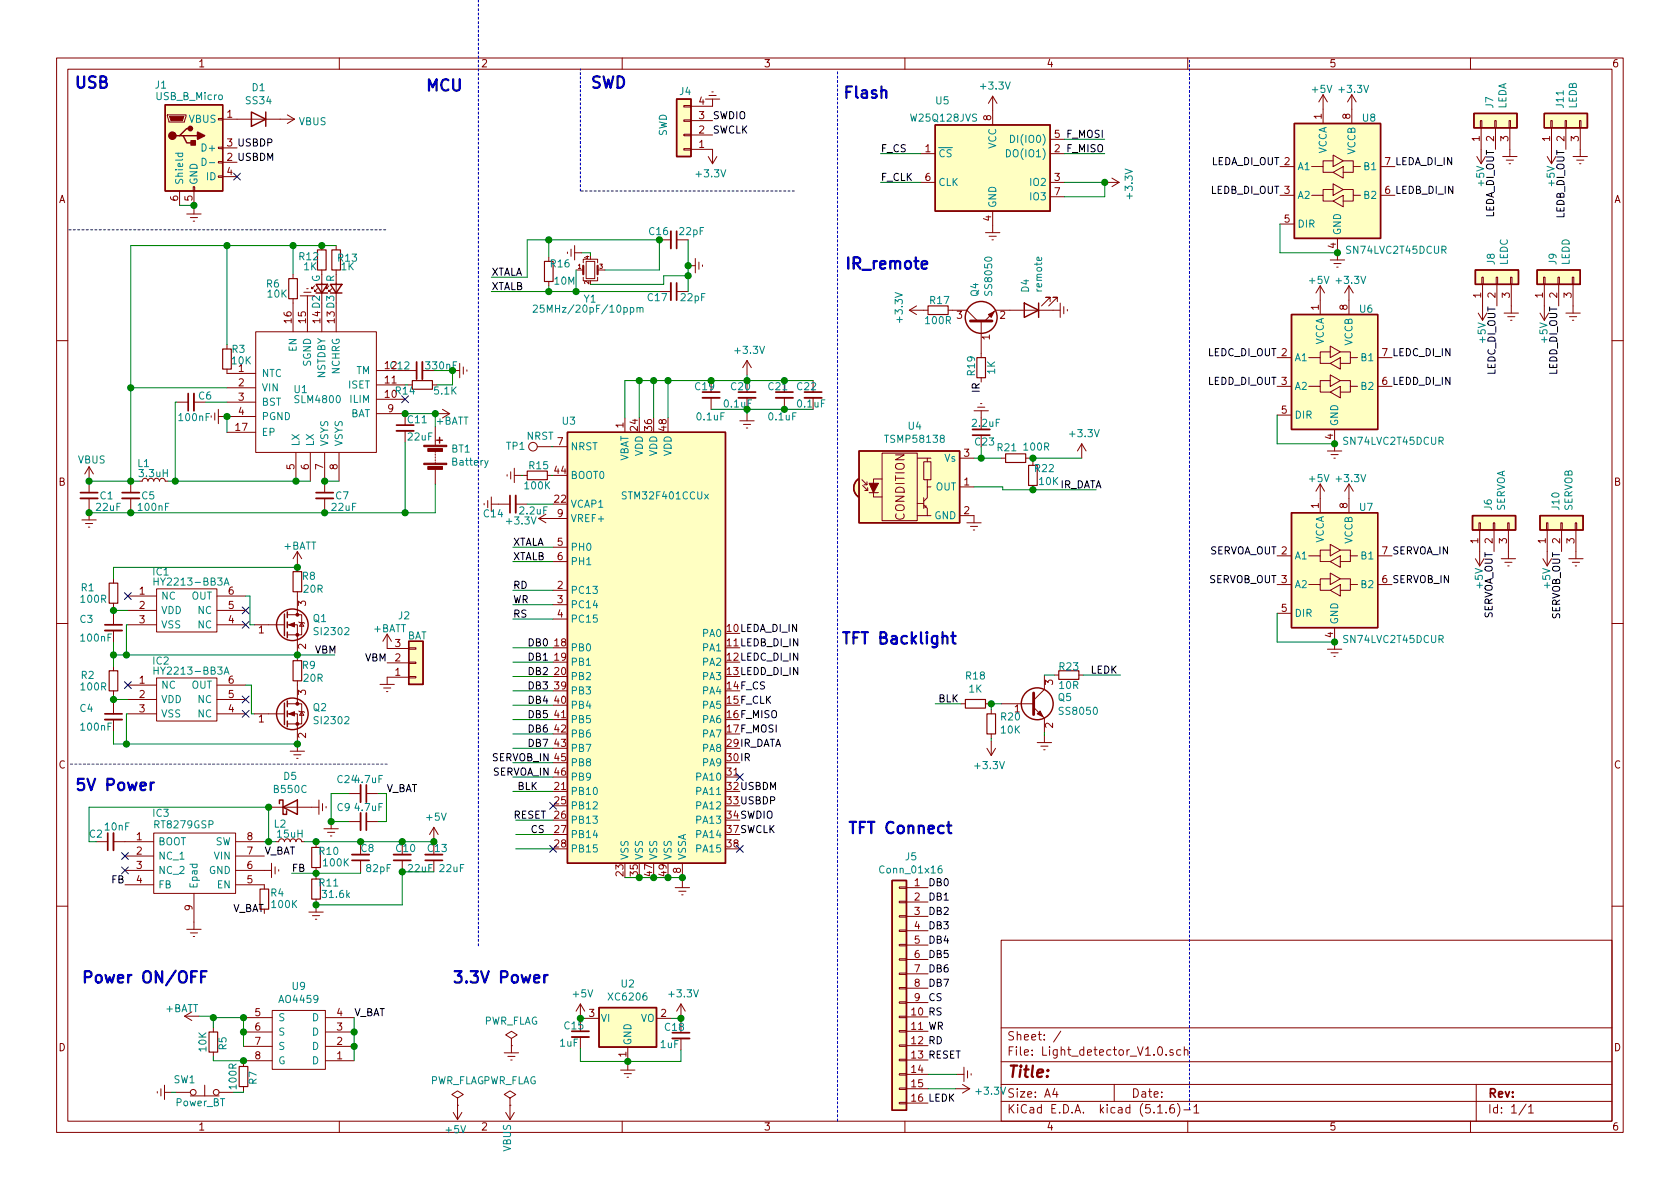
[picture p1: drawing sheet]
<svg xmlns="http://www.w3.org/2000/svg" width="297mm" height="210mm" viewBox="0 0 297 210" stroke-linecap="round" stroke-linejoin="round" font-family="sans-serif">
<defs><g id="words">
<g font-size="2.8" fill="#0000c2">
<text x="13.7" y="15.6">USB</text>
<text x="75.7" y="16.1">MCU</text>
<text x="104.5" y="15.6">SWD</text>
<text x="150.2" y="17.4">Flash</text>
<text x="150.9" y="47.6">IR_remote</text>
<text x="150.9" y="113.9">TFT Backlight</text>
<text x="15.1" y="139.8">5V Power</text>
<text x="151.6" y="147.4">TFT Connect</text>
<text x="17.4" y="173.9">Power ON/OFF</text>
<text x="82.4" y="173.9">3.3V Power</text>
</g>
<text font-size="2.8" fill="#840000" x="178" y="190.5">Title:</text>
<g font-size="2.1" fill="#840000">
<text x="159.9" y="92" transform="rotate(-90 159.9 92)">CONDITION</text>
<text x="178" y="184">Sheet: /</text>
<text x="178" y="186.7">File: Light_detector_V1.0.sch</text>
<text x="178" y="196.9">KiCad E.D.A. kicad (5.1.6)-1</text>
<text x="178" y="194.1">Size: A4</text>
<text x="200" y="194.1">Date:</text>
<text x="263" y="194.1">Rev:</text>
<text x="263" y="196.9">Id: 1/1</text>
</g>
<g font-size="1.8" fill="#840000">
<text x="35" y="11.9">1</text>
<text x="85" y="11.9">2</text>
<text x="135" y="11.9">3</text>
<text x="185" y="11.9">4</text>
<text x="235" y="11.9">5</text>
<text x="285" y="11.9">6</text>
<text x="40.2" y="20.8">1</text>
<text x="123.6" y="23.6">2</text>
<text x="123.6" y="21.1">3</text>
<text x="123.6" y="18.5">4</text>
<text x="175.3" y="21.3" transform="rotate(-90 175.3 21.3)">8</text>
<text x="233.7" y="21.1" transform="rotate(-90 233.7 21.1)">1</text>
<text x="238.8" y="21.1" transform="rotate(-90 238.8 21.1)">8</text>
<text x="123.6" y="26.2">1</text>
<text x="163.6" y="26.9">1</text>
<text x="261.6" y="25" transform="rotate(-90 261.6 25)">1</text>
<text x="264.2" y="25" transform="rotate(-90 264.2 25)">2</text>
<text x="266.7" y="25" transform="rotate(-90 266.7 25)">3</text>
<text x="274.1" y="25" transform="rotate(-90 274.1 25)">1</text>
<text x="276.6" y="25" transform="rotate(-90 276.6 25)">2</text>
<text x="279.1" y="25" transform="rotate(-90 279.1 25)">3</text>
<text x="10.4" y="35.9">A</text>
<text x="31.5" y="35.5" transform="rotate(-90 31.5 35.5)">6</text>
<text x="34" y="35.5" transform="rotate(-90 34 35.5)">5</text>
<text x="40.2" y="31">4</text>
<text x="163.6" y="32">6</text>
<text x="186.5" y="32">3</text>
<text x="186.5" y="34.5">7</text>
<text x="285.4" y="35.9">A</text>
<text x="175.3" y="39.1" transform="rotate(-90 175.3 39.1)">4</text>
<text x="227.1" y="39.4">5</text>
<text x="236.2" y="43.9" transform="rotate(-90 236.2 43.9)">4</text>
<text x="261.9" y="52.7" transform="rotate(-90 261.9 52.7)">1</text>
<text x="264.4" y="52.7" transform="rotate(-90 264.4 52.7)">2</text>
<text x="267" y="52.7" transform="rotate(-90 267 52.7)">3</text>
<text x="272.8" y="52.7" transform="rotate(-90 272.8 52.7)">1</text>
<text x="275.3" y="52.7" transform="rotate(-90 275.3 52.7)">2</text>
<text x="277.9" y="52.7" transform="rotate(-90 277.9 52.7)">3</text>
<text x="51.6" y="57.1" transform="rotate(-90 51.6 57.1)">16</text>
<text x="54.1" y="57.1" transform="rotate(-90 54.1 57.1)">15</text>
<text x="56.6" y="57.1" transform="rotate(-90 56.6 57.1)">14 D2</text>
<text x="59.2" y="57.1" transform="rotate(-90 59.2 57.1)">13 D3</text>
<text x="169.2" y="56.4">3</text>
<text x="176.8" y="56.4">2</text>
<text x="233.2" y="54.8" transform="rotate(-90 233.2 54.8)">1</text>
<text x="238.3" y="54.8" transform="rotate(-90 238.3 54.8)">8</text>
<text x="42.2" y="65.8">1</text>
<text x="68.1" y="65.3">12</text>
<text x="175" y="60.1" transform="rotate(-90 175 60.1)">1</text>
<text x="42.2" y="68.3">2</text>
<text x="42.2" y="70.9">3</text>
<text x="68.1" y="70.4">10</text>
<text x="68.1" y="67.8">11</text>
<text x="31.8" y="74.5">100nF</text>
<text x="41.7" y="76.2">17</text>
<text x="42.2" y="73.4">4</text>
<text x="68.6" y="72.9">9</text>
<text x="110.2" y="75.7" transform="rotate(-90 110.2 75.7)">1</text>
<text x="112.8" y="76.1" transform="rotate(-90 112.8 76.1)">24</text>
<text x="115.3" y="76.1" transform="rotate(-90 115.3 76.1)">36</text>
<text x="117.9" y="76.1" transform="rotate(-90 117.9 76.1)">48</text>
<text x="226.6" y="73.1">5</text>
<text x="235.7" y="77.7" transform="rotate(-90 235.7 77.7)">4</text>
<text x="52.1" y="83" transform="rotate(-90 52.1 83)">5</text>
<text x="54.6" y="83" transform="rotate(-90 54.6 83)">6</text>
<text x="57.1" y="83" transform="rotate(-90 57.1 83)">7</text>
<text x="59.7" y="83" transform="rotate(-90 59.7 83)">8</text>
<text x="98.6" y="78.7">7</text>
<text x="170.5" y="80.8">3</text>
<text x="10.4" y="85.9">B</text>
<text x="98.1" y="88.9">22</text>
<text x="170.5" y="85.8">1</text>
<text x="233.2" y="89.9" transform="rotate(-90 233.2 89.9)">1</text>
<text x="238.3" y="89.9" transform="rotate(-90 238.3 89.9)">8</text>
<text x="285.4" y="85.9">B</text>
<text x="98.6" y="91.4">9</text>
<text x="170.5" y="90.9">2</text>
<text x="98.6" y="96.5">5</text>
<text x="98.6" y="99.1">6</text>
<text x="261.4" y="96.1" transform="rotate(-90 261.4 96.1)">1</text>
<text x="263.9" y="96.1" transform="rotate(-90 263.9 96.1)">2</text>
<text x="266.4" y="96.1" transform="rotate(-90 266.4 96.1)">3</text>
<text x="273.3" y="96.1" transform="rotate(-90 273.3 96.1)">1</text>
<text x="275.8" y="96.1" transform="rotate(-90 275.8 96.1)">2</text>
<text x="278.4" y="96.1" transform="rotate(-90 278.4 96.1)">3</text>
<text x="24.7" y="105.2">1</text>
<text x="24.7" y="107.7">2</text>
<text x="40.4" y="107.7">5</text>
<text x="40.4" y="105.2">6</text>
<text x="54.1" y="107.2" transform="rotate(-90 54.1 107.2)">3</text>
<text x="98.6" y="104.1">2</text>
<text x="98.6" y="106.7">3</text>
<text x="24.7" y="110.2">3</text>
<text x="40.4" y="110.2">4</text>
<text x="45.7" y="112">1</text>
<text x="98.6" y="109.2">4</text>
<text x="226.6" y="108.2">5</text>
<text x="235.7" y="112.7" transform="rotate(-90 235.7 112.7)">4</text>
<text x="54.1" y="114.8" transform="rotate(-90 54.1 114.8)">2</text>
<text x="69.9" y="119.5">1</text>
<text x="69.9" y="117">2</text>
<text x="69.9" y="114.4">3</text>
<text x="98.1" y="114.3">18</text>
<text x="98.1" y="116.8">19</text>
<text x="98.1" y="119.4">20</text>
<text x="24.7" y="120.9">1</text>
<text x="24.7" y="123.4">2</text>
<text x="24.7" y="126">3</text>
<text x="40.4" y="126">4</text>
<text x="40.4" y="123.4">5</text>
<text x="40.4" y="120.9">6</text>
<text x="54.1" y="122.9" transform="rotate(-90 54.1 122.9)">3</text>
<text x="98.1" y="121.9">39</text>
<text x="98.1" y="124.5">40</text>
<text x="179.4" y="126">1</text>
<text x="186.2" y="121.1" transform="rotate(-90 186.2 121.1)">3</text>
<text x="45.7" y="127.8">1</text>
<text x="54.1" y="130.5" transform="rotate(-90 54.1 130.5)">2</text>
<text x="98.1" y="127">41</text>
<text x="98.1" y="129.5">42</text>
<text x="186.2" y="128.7" transform="rotate(-90 186.2 128.7)">2</text>
<text x="10.4" y="135.9">C</text>
<text x="98.1" y="132.1">43</text>
<text x="128.6" y="137.2">31</text>
<text x="285.4" y="135.9">C</text>
<text x="98.1" y="139.7">21</text>
<text x="98.1" y="142.2">25</text>
<text x="24.2" y="148.6">1</text>
<text x="43.7" y="148.6">8</text>
<text x="98.1" y="144.8">26</text>
<text x="98.1" y="147.3">27</text>
<text x="98.1" y="149.9">28</text>
<text x="128.6" y="149.9">38</text>
<text x="24.2" y="151.1">2</text>
<text x="24.2" y="153.7">3</text>
<text x="43.7" y="153.7">6</text>
<text x="43.7" y="151.1">7</text>
<text x="110.2" y="154.9" transform="rotate(-90 110.2 154.9)">23</text>
<text x="112.8" y="154.9" transform="rotate(-90 112.8 154.9)">35</text>
<text x="115.3" y="154.9" transform="rotate(-90 115.3 154.9)">47</text>
<text x="117.9" y="154.9" transform="rotate(-90 117.9 154.9)">49</text>
<text x="120.4" y="154.4" transform="rotate(-90 120.4 154.4)">8</text>
<text x="24.2" y="156.2">4</text>
<text x="34" y="161" transform="rotate(-90 34 161)">9</text>
<text x="43.7" y="156.2">5</text>
<text x="161.7" y="156.7">1</text>
<text x="161.7" y="159.3">2</text>
<text x="161.7" y="161.8">3</text>
<text x="161.7" y="164.3">4</text>
<text x="161.7" y="166.9">5</text>
<text x="161.7" y="169.4">6</text>
<text x="161.7" y="172">7</text>
<text x="45.1" y="179.7">5</text>
<text x="59.6" y="179.7">4</text>
<text x="104.2" y="179.8">3</text>
<text x="116.9" y="179.8">2</text>
<text x="161.7" y="174.5">8</text>
<text x="161.7" y="177">9</text>
<text x="10.4" y="185.9">D</text>
<text x="45.1" y="182.2">6</text>
<text x="45.1" y="184.8">7</text>
<text x="59.6" y="184.8">2</text>
<text x="59.6" y="182.2">3</text>
<text x="285.4" y="185.9">D</text>
<text x="45.1" y="187.3">8</text>
<text x="59.6" y="187.3">1</text>
<text x="110.7" y="186.9" transform="rotate(-90 110.7 186.9)">1</text>
<text x="161.2" y="189.7">14</text>
<text x="161.2" y="192.3">15</text>
<text x="35" y="199.9">1</text>
<text x="85" y="199.9">2</text>
<text x="135" y="199.9">3</text>
<text x="185" y="199.9">4</text>
<text x="235" y="199.9">5</text>
<text x="285" y="199.9">6</text>
</g>
<g font-size="1.8" fill="#008484">
<text x="27.5" y="15.7">J1</text>
<text x="27.7" y="17.7">USB_B_Micro</text>
<text x="44.6" y="16.1">D1</text>
<text x="120.2" y="16.8">J4</text>
<text x="173.6" y="15.8">+3.3V</text>
<text x="232.1" y="16.4">+5V</text>
<text x="236.9" y="16.4">+3.3V</text>
<text x="33.5" y="21.7">VBUS</text>
<text x="43.6" y="18.4">SS34</text>
<text x="52.9" y="22.1">VBUS</text>
<text x="161.2" y="21.5">W25Q128JVS</text>
<text x="165.5" y="18.5">U5</text>
<text x="240.9" y="21.5">U8</text>
<text x="264" y="19.1" transform="rotate(-90 264 19.1)">J7</text>
<text x="266.3" y="19.3" transform="rotate(-90 266.3 19.3)">LEDA</text>
<text x="276.5" y="19" transform="rotate(-90 276.5 19)">J11</text>
<text x="278.8" y="19.3" transform="rotate(-90 278.8 19.3)">LEDB</text>
<text x="36" y="26.8">D+</text>
<text x="117.9" y="24.1" transform="rotate(-90 117.9 24.1)">SWD</text>
<text x="165.9" y="27.8">CS</text>
<text x="176.1" y="26.3" transform="rotate(-90 176.1 26.3)">VCC</text>
<text x="178.5" y="27.8">DO(IO1)</text>
<text x="179.4" y="25.3">DI(IO0)</text>
<text x="234.6" y="27.4" transform="rotate(-90 234.6 27.4)">VCCA</text>
<text x="239.6" y="27.4" transform="rotate(-90 239.6 27.4)">VCCB</text>
<text x="32.4" y="32.8" transform="rotate(-90 32.4 32.8)">Shield</text>
<text x="34.9" y="32.8" transform="rotate(-90 34.9 32.8)">GND</text>
<text x="36.6" y="31.9">ID</text>
<text x="123.3" y="31.4">+3.3V</text>
<text x="165.9" y="32.9">CLK</text>
<text x="182.3" y="32.9">IO2</text>
<text x="182.3" y="35.4">IO3</text>
<text x="200.3" y="35" transform="rotate(-90 200.3 35)">+3.3V</text>
<text x="229.4" y="30.1">A1</text>
<text x="229.4" y="35.2">A2</text>
<text x="241.3" y="35.2">B2</text>
<text x="241.3" y="30.1">B1</text>
<text x="262.4" y="32.8" transform="rotate(-90 262.4 32.8)">+5V</text>
<text x="274.9" y="32.8" transform="rotate(-90 274.9 32.8)">+5V</text>
<text x="114.8" y="41.6">C16</text>
<text x="120.2" y="41.6">22pF</text>
<text x="176.1" y="36.8" transform="rotate(-90 176.1 36.8)">GND</text>
<text x="229.4" y="40.3">DIR</text>
<text x="237.1" y="41.7" transform="rotate(-90 237.1 41.7)">GND</text>
<text x="53" y="46">R12</text>
<text x="53.7" y="47.8">1K</text>
<text x="59.8" y="46.3">R13</text>
<text x="60.4" y="47.8">1K</text>
<text x="97.4" y="47.3">R16</text>
<text x="238.4" y="44.9">SN74LVC2T45DCUR</text>
<text x="264.3" y="46.8" transform="rotate(-90 264.3 46.8)">J8</text>
<text x="266.6" y="47" transform="rotate(-90 266.6 47)">LEDC</text>
<text x="275.2" y="46.8" transform="rotate(-90 275.2 46.8)">J9</text>
<text x="277.5" y="47" transform="rotate(-90 277.5 47)">LEDD</text>
<text x="47.1" y="50.8">R6</text>
<text x="47.4" y="52.6">10K</text>
<text x="56.6" y="49.9" transform="rotate(-90 56.6 49.9)">G</text>
<text x="59.1" y="49.9" transform="rotate(-90 59.1 49.9)">R</text>
<text x="98.1" y="50.3">10M</text>
<text x="103.3" y="53.5">Y1</text>
<text x="114.6" y="53.3">C17</text>
<text x="120.5" y="53.3">22pF</text>
<text x="164.5" y="53.8">R17</text>
<text x="173" y="52.4" transform="rotate(-90 173 52.4)">Q4</text>
<text x="175.4" y="52" transform="rotate(-90 175.4 52)">SS8050</text>
<text x="181.9" y="51.7" transform="rotate(-90 181.9 51.7)">D4</text>
<text x="184.3" y="51.5" transform="rotate(-90 184.3 51.5)">remote</text>
<text x="231.6" y="50.2">+5V</text>
<text x="236.4" y="50.2">+3.3V</text>
<text x="95.8" y="55.3">25MHz/20pF/10ppm</text>
<text x="159.6" y="56.8" transform="rotate(-90 159.6 56.8)">+3.3V</text>
<text x="163.8" y="57.3">100R</text>
<text x="240.4" y="55.3">U6</text>
<text x="41" y="62.4">R3</text>
<text x="41" y="64.4">10K</text>
<text x="52.5" y="62.1" transform="rotate(-90 52.5 62.1)">EN</text>
<text x="55" y="64.8" transform="rotate(-90 55 64.8)">SGND</text>
<text x="69.1" y="65.3">C12</text>
<text x="75.5" y="65.3">330nF</text>
<text x="130.1" y="62.6">+3.3V</text>
<text x="228.9" y="63.9">A1</text>
<text x="234.1" y="61.1" transform="rotate(-90 234.1 61.1)">VCCA</text>
<text x="239.1" y="61.1" transform="rotate(-90 239.1 61.1)">VCCB</text>
<text x="240.8" y="63.9">B1</text>
<text x="262.7" y="60.5" transform="rotate(-90 262.7 60.5)">+5V</text>
<text x="273.6" y="60.5" transform="rotate(-90 273.6 60.5)">+5V</text>
<text x="35.2" y="70.7">C6</text>
<text x="46.2" y="66.7">NTC</text>
<text x="46.2" y="69.2">VIN</text>
<text x="46.2" y="71.7">BST</text>
<text x="52" y="69.5">U1</text>
<text x="52.3" y="71.3">SLM4800</text>
<text x="57.5" y="66.9" transform="rotate(-90 57.5 66.9)">NSTDBY</text>
<text x="60.1" y="66.2" transform="rotate(-90 60.1 66.2)">NCHRG</text>
<text x="61.6" y="68.7">ISET</text>
<text x="62" y="71.2">ILIM</text>
<text x="63" y="66.2">TM</text>
<text x="123" y="69">C19</text>
<text x="129.3" y="69">C20</text>
<text x="135.9" y="69">C21</text>
<text x="141" y="69">C22</text>
<text x="172.4" y="66.4" transform="rotate(-90 172.4 66.4)">R19</text>
<text x="175.9" y="66.1" transform="rotate(-90 175.9 66.1)">1K</text>
<text x="228.9" y="69">A2</text>
<text x="240.8" y="69">B2</text>
<text x="46.2" y="77.1">EP</text>
<text x="46.2" y="74.3">PGND</text>
<text x="61.9" y="73.8">BAT</text>
<text x="72.2" y="74.8">C11</text>
<text x="72.2" y="77.9">22uF</text>
<text x="77.1" y="75.1">+BATT</text>
<text x="93.1" y="77.8">NRST</text>
<text x="99.5" y="75.1">U3</text>
<text x="123.3" y="74.3">0.1uF</text>
<text x="128.1" y="72.1">0.1uF</text>
<text x="136" y="74.3">0.1uF</text>
<text x="141.1" y="72.1">0.1uF</text>
<text x="160.6" y="76">U4</text>
<text x="172" y="75.5">2.2uF</text>
<text x="189.3" y="77.3">+3.3V</text>
<text x="228.9" y="74">DIR</text>
<text x="236.6" y="75.4" transform="rotate(-90 236.6 75.4)">GND</text>
<text x="13.8" y="82">VBUS</text>
<text x="24.4" y="82.6">L1</text>
<text x="53" y="79" transform="rotate(-90 53 79)">LX</text>
<text x="55.5" y="79" transform="rotate(-90 55.5 79)">LX</text>
<text x="58" y="79" transform="rotate(-90 58 79)">VSYS</text>
<text x="60.6" y="79" transform="rotate(-90 60.6 79)">VSYS</text>
<text x="79.8" y="80">BT1</text>
<text x="80.1" y="82.3">Battery</text>
<text x="89.6" y="79.5">TP1</text>
<text x="93.6" y="83">R15</text>
<text x="100.8" y="79.6">NRST</text>
<text x="111.1" y="81.8" transform="rotate(-90 111.1 81.8)">VBAT</text>
<text x="113.7" y="80.7" transform="rotate(-90 113.7 80.7)">VDD</text>
<text x="116.2" y="80.7" transform="rotate(-90 116.2 80.7)">VDD</text>
<text x="118.7" y="80.7" transform="rotate(-90 118.7 80.7)">VDD</text>
<text x="156.8" y="78.3">TSMP58138</text>
<text x="167" y="81.7">Vs</text>
<text x="172.5" y="78.8">C23</text>
<text x="176.4" y="79.8">R21</text>
<text x="181.1" y="79.7">100R</text>
<text x="183" y="83.5">R22</text>
<text x="237.8" y="78.7">SN74LVC2T45DCUR</text>
<text x="17.7" y="88.3">C1</text>
<text x="24.7" y="84.4">3.3uH</text>
<text x="25.1" y="88.3">C5</text>
<text x="59.4" y="88.3">C7</text>
<text x="92.9" y="86.5">100K</text>
<text x="100.8" y="84.7">BOOT0</text>
<text x="100.8" y="89.8">VCAP1</text>
<text x="110.3" y="88.3">STM32F401CCUx</text>
<text x="165.4" y="86.7">OUT</text>
<text x="183.8" y="85.8">10K</text>
<text x="231.6" y="85.3">+5V</text>
<text x="236.4" y="85.3">+3.3V</text>
<text x="17.1" y="90.3">22uF</text>
<text x="24.6" y="90.3">100nF</text>
<text x="58.8" y="90.3">22uF</text>
<text x="85.6" y="91.5">C14</text>
<text x="89.7" y="92.8">+3.3V</text>
<text x="92" y="91">2.2uF</text>
<text x="100.8" y="92.3">VREF+</text>
<text x="165.2" y="91.8">GND</text>
<text x="240.4" y="90.3">U7</text>
<text x="263.8" y="90.2" transform="rotate(-90 263.8 90.2)">J6</text>
<text x="266.1" y="90.5" transform="rotate(-90 266.1 90.5)">SERVOA</text>
<text x="275.7" y="90.1" transform="rotate(-90 275.7 90.1)">J10</text>
<text x="278" y="90.4" transform="rotate(-90 278 90.4)">SERVOB</text>
<text x="27.1" y="101.8">IC1</text>
<text x="50.2" y="97.2">+BATT</text>
<text x="100.8" y="97.4">PH0</text>
<text x="100.8" y="99.9">PH1</text>
<text x="228.9" y="98.9">A1</text>
<text x="234.1" y="96.2" transform="rotate(-90 234.1 96.2)">VCCA</text>
<text x="239.1" y="96.2" transform="rotate(-90 239.1 96.2)">VCCB</text>
<text x="240.8" y="98.9">B1</text>
<text x="14.4" y="104.6">R1</text>
<text x="14.4" y="106.6">100R</text>
<text x="27.9" y="103.6">HY2213-BB3A</text>
<text x="28.4" y="106">NC</text>
<text x="33.9" y="106">OUT</text>
<text x="53.5" y="102.5">R8</text>
<text x="53.7" y="104.8">20R</text>
<text x="100.8" y="105">PC13</text>
<text x="100.8" y="107.6">PC14</text>
<text x="228.9" y="104">A2</text>
<text x="240.8" y="104">B2</text>
<text x="262.2" y="104" transform="rotate(-90 262.2 104)">+5V</text>
<text x="274.1" y="104" transform="rotate(-90 274.1 104)">+5V</text>
<text x="14.2" y="110.2">C3</text>
<text x="14.4" y="113.5">100nF</text>
<text x="28.4" y="108.6">VDD</text>
<text x="28.4" y="111.1">VSS</text>
<text x="35" y="111.1">NC</text>
<text x="35" y="108.6">NC</text>
<text x="55.4" y="110">Q1</text>
<text x="55.8" y="112.3">SI2302</text>
<text x="66" y="111.8">+BATT</text>
<text x="70.5" y="109.5">J2</text>
<text x="72" y="113.1">BAT</text>
<text x="100.8" y="110.1">PC15</text>
<text x="124.3" y="112.6">PA0</text>
<text x="228.9" y="109.1">DIR</text>
<text x="236.6" y="110.5" transform="rotate(-90 236.6 110.5)">GND</text>
<text x="237.8" y="113.7">SN74LVC2T45DCUR</text>
<text x="27.1" y="117.5">IC2</text>
<text x="27.9" y="119.3">HY2213-BB3A</text>
<text x="53.5" y="118.3">R9</text>
<text x="100.8" y="115.2">PB0</text>
<text x="100.8" y="117.7">PB1</text>
<text x="124.3" y="115.2">PA1</text>
<text x="124.3" y="117.7">PA2</text>
<text x="187.4" y="118.5">R23</text>
<text x="14.2" y="125.9">C4</text>
<text x="14.4" y="120.1">R2</text>
<text x="14.4" y="122.1">100R</text>
<text x="28.4" y="121.8">NC</text>
<text x="28.4" y="124.3">VDD</text>
<text x="33.9" y="121.8">OUT</text>
<text x="35" y="124.3">NC</text>
<text x="53.7" y="120.6">20R</text>
<text x="55.4" y="125.7">Q2</text>
<text x="100.8" y="120.3">PB2</text>
<text x="100.8" y="122.8">PB3</text>
<text x="100.8" y="125.3">PB4</text>
<text x="124.3" y="120.3">PA3</text>
<text x="124.3" y="122.8">PA4</text>
<text x="124.3" y="125.3">PA5</text>
<text x="170.8" y="120.2">R18</text>
<text x="171.3" y="122.5">1K</text>
<text x="187.1" y="124">Q5</text>
<text x="187.4" y="121.8">10R</text>
<text x="14.4" y="129.2">100nF</text>
<text x="28.4" y="126.9">VSS</text>
<text x="35" y="126.9">NC</text>
<text x="55.8" y="128.1">SI2302</text>
<text x="100.8" y="127.9">PB5</text>
<text x="100.8" y="130.4">PB6</text>
<text x="124.3" y="127.9">PA6</text>
<text x="124.3" y="130.4">PA7</text>
<text x="177" y="127.4">R20</text>
<text x="177" y="129.7">10K</text>
<text x="187.5" y="126.4">SS8050</text>
<text x="50.2" y="137.9">D5</text>
<text x="100.8" y="133">PB7</text>
<text x="100.8" y="135.5">PB8</text>
<text x="124.3" y="133">PA8</text>
<text x="124.3" y="135.5">PA9</text>
<text x="172.5" y="136">+3.3V</text>
<text x="48.6" y="140.2">B550C</text>
<text x="59.6" y="143.4">C9</text>
<text x="59.7" y="138.5">C244.7uF</text>
<text x="62.9" y="143.4">4.7uF</text>
<text x="100.8" y="140.6">PB10</text>
<text x="100.8" y="143.1">PB12</text>
<text x="100.8" y="138">PB9</text>
<text x="123.3" y="138">PA10</text>
<text x="123.3" y="140.6">PA11</text>
<text x="123.3" y="143.1">PA12</text>
<text x="15.8" y="148.1">C2</text>
<text x="18.6" y="146.9">10nF</text>
<text x="27.1" y="144.4">IC3</text>
<text x="27.5" y="146.5">RT8279GSP</text>
<text x="27.9" y="149.5">BOOT</text>
<text x="38" y="149.5">SW</text>
<text x="48.5" y="146.3">L2</text>
<text x="49.1" y="148.1">15uH</text>
<text x="75.5" y="145.1">+5V</text>
<text x="100.8" y="145.7">PB13</text>
<text x="100.8" y="148.2">PB14</text>
<text x="123.3" y="145.7">PA13</text>
<text x="123.3" y="148.2">PA14</text>
<text x="27.9" y="152">NC_1</text>
<text x="27.9" y="154.6">NC_2</text>
<text x="37" y="154.6">GND</text>
<text x="37.9" y="152">VIN</text>
<text x="56.5" y="151.2">R10</text>
<text x="57.3" y="153.2">100K</text>
<text x="64.9" y="154.2">82pF</text>
<text x="72.2" y="154.2">22uF</text>
<text x="77.8" y="154.2">22uF</text>
<text x="100.8" y="150.7">PB15</text>
<text x="111.1" y="152.1" transform="rotate(-90 111.1 152.1)">VSS</text>
<text x="113.7" y="152.1" transform="rotate(-90 113.7 152.1)">VSS</text>
<text x="116.2" y="152.1" transform="rotate(-90 116.2 152.1)">VSS</text>
<text x="118.7" y="152.1" transform="rotate(-90 118.7 152.1)">VSS</text>
<text x="121.3" y="152.1" transform="rotate(-90 121.3 152.1)">VSSA</text>
<text x="123.3" y="150.7">PA15</text>
<text x="155.9" y="154.5">Conn_01x16</text>
<text x="160.1" y="152.1">J5</text>
<text x="27.9" y="157.1">FB</text>
<text x="34.9" y="157.2" transform="rotate(-90 34.9 157.2)">Epad</text>
<text x="38.4" y="157.1">EN</text>
<text x="47.9" y="158.5">R4</text>
<text x="48.2" y="160.6">100K</text>
<text x="56.5" y="156.8">R11</text>
<text x="57.2" y="158.8">31.6k</text>
<text x="29.3" y="179">+BATT</text>
<text x="49.6" y="177.4">AO4459</text>
<text x="51.7" y="175.1">U9</text>
<text x="101.4" y="176.4">+5V</text>
<text x="107.8" y="176.9">XC6206</text>
<text x="109.9" y="174.6">U2</text>
<text x="118.4" y="176.4">+3.3V</text>
<text x="36.5" y="185.9" transform="rotate(-90 36.5 185.9)">10K</text>
<text x="40.1" y="185.6" transform="rotate(-90 40.1 185.6)">R5</text>
<text x="49.1" y="180.6">S</text>
<text x="49.1" y="183.1">S</text>
<text x="49.1" y="185.7">S</text>
<text x="55.2" y="185.7">D</text>
<text x="55.2" y="183.1">D</text>
<text x="55.2" y="180.6">D</text>
<text x="85.5" y="181.2">PWR_FLAG</text>
<text x="99" y="185.1">1uF</text>
<text x="99.8" y="182">C15</text>
<text x="106.2" y="180.7">VI</text>
<text x="111.6" y="184.9" transform="rotate(-90 111.6 184.9)">GND</text>
<text x="113.3" y="180.7">VO</text>
<text x="116.8" y="185.3">1uF</text>
<text x="117.6" y="182.3">C18</text>
<text x="30.7" y="191.6">SW1</text>
<text x="45.4" y="191.7" transform="rotate(-90 45.4 191.7)">R7</text>
<text x="49.1" y="188.2">G</text>
<text x="55.2" y="188.2">D</text>
<text x="75.9" y="191.7">PWR_FLAGPWR_FLAG</text>
<text x="31.1" y="195.6">Power_BT</text>
<text x="41.8" y="192.5" transform="rotate(-90 41.8 192.5)">100R</text>
<text x="172.7" y="193.6">+3.3V</text>
<text x="78.9" y="200.4">+5V</text>
<text x="90.3" y="203.7" transform="rotate(-90 90.3 203.7)">VBUS</text>
</g>
<g font-size="1.8">
<text x="126" y="21.1">SWDIO</text>
<text x="126" y="23.6">SWCLK</text>
<text x="40.2" y="28.4">2 USBDM</text>
<text x="40.2" y="25.9">3 USBDP</text>
<text x="155.7" y="26.9">F_CS</text>
<text x="186.5" y="26.9">2 F_MISO</text>
<text x="186.5" y="24.4">5 F_MOSI</text>
<text x="214" y="29.2">LEDA_DI_OUT 2</text>
<text x="244.9" y="29.2">7 LEDA_DI_IN</text>
<text x="155.7" y="32">F_CLK</text>
<text x="214" y="34.3">LEDB_DI_OUT 3</text>
<text x="244.9" y="34.3">6 LEDB_DI_IN</text>
<text x="264.2" y="38.7" transform="rotate(-90 264.2 38.7)">LEDA_DI_OUT</text>
<text x="276.6" y="38.7" transform="rotate(-90 276.6 38.7)">LEDB_DI_OUT</text>
<text x="86.9" y="51.3">XTALB</text>
<text x="86.9" y="48.8">XTALA</text>
<text x="213.5" y="63">LEDC_DI_OUT 2</text>
<text x="244.4" y="63">7 LEDC_DI_IN</text>
<text x="173.2" y="69.3" transform="rotate(-90 173.2 69.3)">IR</text>
<text x="213.5" y="68.1">LEDD_DI_OUT 3</text>
<text x="244.4" y="68.1">6 LEDD_DI_IN</text>
<text x="264.4" y="66.4" transform="rotate(-90 264.4 66.4)">LEDC_DI_OUT</text>
<text x="275.3" y="66.4" transform="rotate(-90 275.3 66.4)">LEDD_DI_OUT</text>
<text x="187.5" y="86.4">IR_DATA</text>
<text x="90.7" y="99.1">XTALB</text>
<text x="90.7" y="96.5">XTALA</text>
<text x="213.6" y="98">SERVOA_OUT 2</text>
<text x="244.4" y="98">7 SERVOA_IN</text>
<text x="90.7" y="106.7">WR</text>
<text x="90.7" y="104.1">RD</text>
<text x="213.6" y="103.1">SERVOB_OUT 3</text>
<text x="244.4" y="103.1">6 SERVOB_IN</text>
<text x="90.7" y="109.2">RS</text>
<text x="128.6" y="111.8">10LEDA_DI_IN</text>
<text x="263.9" y="109.7" transform="rotate(-90 263.9 109.7)">SERVOA_OUT</text>
<text x="275.8" y="109.7" transform="rotate(-90 275.8 109.7)">SERVOB_OUT</text>
<text x="55.6" y="115.6">VBM</text>
<text x="64.5" y="117">VBM</text>
<text x="93.2" y="119.4">DB2</text>
<text x="93.2" y="116.8">DB1</text>
<text x="93.2" y="114.3">DB0</text>
<text x="128.6" y="114.3">11LEDB_DI_IN</text>
<text x="128.6" y="116.8">12LEDC_DI_IN</text>
<text x="128.6" y="119.4">13LEDD_DI_IN</text>
<text x="192.8" y="119.1">LEDK</text>
<text x="93.2" y="124.5">DB4</text>
<text x="93.2" y="121.9">DB3</text>
<text x="128.6" y="121.9">14F_CS</text>
<text x="128.6" y="124.5">15F_CLK</text>
<text x="165.9" y="124.2">BLK</text>
<text x="93.2" y="127">DB5</text>
<text x="93.2" y="129.5">DB6</text>
<text x="128.6" y="127">16F_MISO</text>
<text x="128.6" y="129.5">17F_MOSI</text>
<text x="87.1" y="137.2">SERVOA_IN 46</text>
<text x="87.1" y="134.6">SERVOB_IN 45</text>
<text x="93.2" y="132.1">DB7</text>
<text x="128.6" y="132.1">29IR_DATA</text>
<text x="128.6" y="134.6">30IR</text>
<text x="68.3" y="140.1">V_BAT</text>
<text x="91.4" y="139.7">BLK</text>
<text x="128.6" y="139.7">32USBDM</text>
<text x="128.6" y="142.2">33USBDP</text>
<text x="90.8" y="144.8">RESET</text>
<text x="93.9" y="147.3">CS</text>
<text x="128.6" y="144.8">34SWDIO</text>
<text x="128.6" y="147.3">37SWCLK</text>
<text x="46.7" y="151.1">V_BAT</text>
<text x="51.6" y="154.2">FB</text>
<text x="19.7" y="156.2">FB</text>
<text x="40.9" y="161.3">V_BAT</text>
<text x="164.1" y="161.8">DB2</text>
<text x="164.1" y="159.3">DB1</text>
<text x="164.1" y="156.7">DB0</text>
<text x="164.1" y="166.9">DB4</text>
<text x="164.1" y="164.3">DB3</text>
<text x="164.1" y="172">DB6</text>
<text x="164.1" y="169.4">DB5</text>
<text x="62.6" y="179.7">V_BAT</text>
<text x="161.2" y="179.6">10 RS</text>
<text x="164.1" y="177">CS</text>
<text x="164.1" y="174.5">DB7</text>
<text x="161.2" y="182.1">11 WR</text>
<text x="161.2" y="184.7">12 RD</text>
<text x="161.2" y="187.2">13 RESET</text>
<text x="161.2" y="194.8">16 LEDK</text>
</g>
<g font-size="1.8" fill="#008400">
<text x="70" y="69.8">R14</text>
<text x="76.9" y="69.8">5.1K</text>
<text x="98.1" y="83.8">44</text>
<text x="63.9" y="150.7">C8</text>
<text x="70.1" y="150.7">C10</text>
<text x="75.7" y="150.7">C13</text>
</g>
<g font-size="1.1" fill="#840000">
<text x="102.2" y="47.5">1</text>
<text x="104.2" y="45.8" transform="rotate(-90 104.2 45.8)">4</text>
<text x="106" y="47.5">3</text>
<text x="104.2" y="50.2" transform="rotate(-90 104.2 50.2)">2</text>
</g>
</g></defs>
<g fill="none" stroke="#840000" stroke-width=".18">
<path d="M10 10.3h277v189.9h-277zM12 12.2h273v186.1h-273zM60 10.3v1.9M110 10.3v1.9M120.9 18.7h1.3v.2h-1.3zM124.7 17.5h2.6M125.3 16.9h1.3M125.9 16.3h.2M126 17.5v1.3h-3.8M160 10.3v1.9M175.5 17v5.1M175.5 17l-.7 1.3"/>
<path d="M175.5 17l.8 1.3M210 10.3v1.9M233.9 16.8l-.7 1.2M233.9 16.8v5M233.9 16.8l.8 1.2M239 16.8l-.7 1.2M239 16.8v5M239 16.8l.8 1.2M260 10.3v1.9M29.6 20.3h3.3v.3l-.3 1h-2.8zM31.7 33.8v2.5M33 37.8h2.6"/>
<path d="M33.7 38.5h1.2M34.2 33h.2v.8h-.2zM34.2 39.1h.2M34.3 33.8v2.5M34.3 36.6v1.2M38.6 31.1h.8v.3h-.8zM38.6 28.6h.8v.2h-.8zM38.6 26h.8v.3h-.8zM38.6 20.9h.8v.3h-.8zM39.4 21.1h12.7M39.4 28.7h2.5M39.4 26.2h2.5"/>
<path d="M39.4 31.2h2.5M50.8 20.3l1.3 .8M52.1 21.1l-1.3 .7M120.9 21.2h1.3v.3h-1.3zM120.9 26.3h1.3v.2h-1.3zM120.9 23.7h1.3v.3h-1.3zM122.2 26.4h3.8v2.6M122.2 23.9h3.8M122.2 21.3h3.8M125.2 27.7l.8 1.3M126.7 27.7l-.7 1.3M162.8 32.3h2.6"/>
<path d="M162.8 27.2h2.6M175.5 37.3v3.8M185.7 32.3h2.5M185.7 27.2h2.5M185.7 24.6h2.5M185.7 34.8h2.5M195.3 32.3h2.6M196.6 31.5l1.3 .8M197.9 32.3l-1.3 .7M226.3 29.5h2.6M226.3 34.5h2.6M226.3 39.6h2.6"/>
<path d="M231.9 29.5h2v1h1.8M231.9 34.5h2v1.1h1.8M235.7 28.4h-1.8v1.1M235.7 27.4l1.8 1-1.8 1.1zM235.7 30.5l1.8-1v2zM235.7 33.5h-1.8v1M235.7 32.5l1.8 1-1.8 1zM235.7 35.6l1.8-1.1v2.1zM237.5 28.4h1.8v1.1h1.2M237.5 33.5h1.8v1h1.2M239.3 29.5v1h-1.8M239.3 34.5v1.1h-1.8"/>
<path d="M244.1 29.5h2.5M244.1 34.5h2.5M261.1 27.7l.8 1.3M261.7 21.3h.3v1.3h-.3zM261.9 22.6v6.4M262.6 27.7l-.7 1.3M264.3 21.3h.2v1.3h-.2zM264.4 22.6v3.8M265.7 27.7h2.5M266.3 28.3h1.3M266.8 21.3h.3v1.3h-.3zM266.8 29h.3"/>
<path d="M267 22.6v5.1M273.6 27.7l.7 1.3M274.2 21.3h.2v1.3h-.2zM274.3 22.6v6.4M275.1 27.7l-.8 1.3M276.7 21.3h.3v1.3h-.3zM276.9 22.6v3.8M278.1 27.7h2.6M278.8 28.3h1.2M279.3 21.3h.2v1.3h-.2zM279.3 29h.2M279.4 22.6v5.1"/>
<path d="M45.2 58.7h21.3v21.3h-21.3zM51.8 48.5v.8M51.8 52.8v5.9M53.1 52.3h2.5M53.7 51.7h1.3M54.2 51h.3M54.4 52.3v6.4M55.6 50.5l-.5 .5v-.2v.2h.3M56.1 51l-.5 .6v-.3v.3h.3M56.9 43.4v.8M56.9 47.7v.8M56.9 50v1.8"/>
<path d="M56.9 53.6v5.1M58.2 50.5l-.5 .5v-.2v.2h.2M58.7 51l-.5 .6v-.3v.3h.2M59.4 43.4v.8M59.4 47.7v.8M59.4 50v1.8M59.4 53.6v5.1M97 49.8v.7M100.3 44.6v.2M101 44.1v1.2M101.6 44.7h1.3M101.6 43.4v2.6"/>
<path d="M101.9 47.7h1.2M103.1 49v.7h2.6v-.7M103.1 46.5v-.7h2.6v.7M103.6 46.2h1.6v3.1h-1.6zM105.7 47.7h1.2M116.6 42.4h2M116.6 51.6h2M119.6 42.4h2.1M119.6 51.6h2.1M121.7 47h1.2M122.9 45.7v2.6M123.6 46.3v1.3"/>
<path d="M124.2 46.9v.2M160.8 54.9h3.3M160.8 54.9l1.3 .7M162.1 54.1l-1.3 .8M167.6 54.9h3.3l1.9 1.9M173.5 56.8v6.4M174.2 41.1h2.6M174.9 41.8h1.2M175.4 42.4h.2M185.7 53.3v-.7h-.8h.8l-1.6 1.5M186.9 53.3v-.7h-.7h.7l-1.5 1.5M187.5 54.9h-11.5l-1.9 1.9"/>
<path d="M187.5 53.6v2.5M188.1 54.2v1.3M188.7 54.7v.3M233.4 50.5v5.1M233.4 50.5l-.7 1.3M233.4 50.5l.8 1.3M235.2 46h2.5M235.8 46.6h1.3M236.3 47.2h.3M236.5 42.2v3.8M238.5 50.5v5.1M238.5 50.5l-.8 1.3"/>
<path d="M238.5 50.5l.8 1.3M261.4 55.4l.7 1.2M262 49h.3v1.3h-.3zM262.1 50.3v6.3M262.9 55.4l-.8 1.2M264.5 49h.3v1.3h-.3zM264.7 50.3v3.8M265.9 55.4h2.6M266.6 56h1.2M267.1 49h.2v1.3h-.2zM267.1 56.6h.2M267.2 50.3v5.1"/>
<path d="M272.3 55.4l.7 1.2M272.9 49h.3v1.3h-.3zM273 50.3v6.3M273.8 55.4l-.8 1.2M275.5 49h.2v1.3h-.2zM275.6 50.3v3.8M276.9 55.4h2.5M277.5 56h1.3M278 49h.3v1.3h-.3zM278 56.6h.3M278.1 50.3v5.1M10 60.2h2"/>
<path d="M31.2 71.1h2.1M34.3 71.1h2M38 73v1.3M38.6 73.7h1.3M38.6 72.4v2.5M40.1 71.1h5.1M40.1 73.7h5.1M40.1 65.3v.7h5.1M40.1 76.4h5.1M40.1 68.6h5.1M40.1 61v.7M66.5 73.1h5.1"/>
<path d="M66.5 65.5h7.2M66.5 70.6h5.1M66.5 68.1h5.1M71.6 76.2v2M74.7 65.5h2M77 73.1h2.5M77 75.4v3.3M77 79.8v.2M78.2 72.4l1.3 .7M79.5 73.1l-1.3 .8M80 65.5h1.3M81.3 64.3v2.5"/>
<path d="M81.9 64.9v1.3M82.5 65.4v.3M95 79h2.5M97.8 79h2.5M110.5 73.9v2.5M125.7 70.4v2M130.8 74.4h2.5M131.4 75.1h1.3M132 75.7h.2M132.1 63.7l-.8 1.3M132.1 63.7v2.6M132.1 73.1v1.3"/>
<path d="M132.1 63.7l.7 1.3M138.7 70.4v2M172.2 72.6h2.6M172.8 72h1.3M173.4 71.4h.2M173.5 66.8v.8M173.5 72.6v1.3M191.3 78.5l-.8 1.3M191.3 78.5v2.5M191.3 78.5l.7 1.3M225.8 63.2h2.5M225.8 68.3h2.5"/>
<path d="M225.8 73.4h2.5M231.4 63.2h2v1.1h1.8M231.4 68.3h2v1h1.8M234.7 79.8h2.5M235.2 62.2h-1.8v1M235.2 61.2l1.8 1-1.8 1zM235.2 64.3l1.8-1.1v2.1zM235.2 67.3h-1.8v1M235.2 66.3l1.8 1-1.8 1zM235.2 69.3l1.8-1v2.1zM236 75.9v3.9M237 62.2h1.8v1h1.2"/>
<path d="M237 67.3h1.8v1h1.2M238.8 63.2v1.1h-1.8M238.8 68.3v1h-1.8M243.6 63.2h2.5M243.6 68.3h2.5M285 60.2h2M14.5 91.9h2.5M15.1 92.6h1.3M15.6 93.2h.3M15.7 82.5v4.6M15.7 88.1v2.1M15.7 90.7v1.2"/>
<path d="M15.7 82.5l-.7 1.3M15.7 82.5l.8 1.3M23.1 85.1v2M23.1 88.1v2.1M24.6 85.1h.5l.2-.3 .3-.2 .4 .1 .2 .4 .1-.3 .3-.2 .4 .1 .2 .4 .1-.3 .3-.2 .4 .1 .2 .4 .1-.3 .3-.2 .4 .1 .2 .4h.5M52.3 80v5.1M52.6 97.5v2.6M52.6 97.5l-.8 1.3M52.6 97.5l.7 1.3M54.9 80v5.1M57.4 80v7.1M57.4 88.1v2.1"/>
<path d="M59.9 80v5.1M77 80.3v.2M77 80.8v.2M77 81.3v.2M77 81.8v.2M77 83.1v2.5M85.6 89v.3M86.2 88.5v1.3M86.9 89.1h3.3M86.9 87.9v2.5M89.7 83.9v.3M90.3 83.4v1.3"/>
<path d="M90.9 84.1h1.3M90.9 82.8v2.5M91.2 89.1h2M92.5 84.1h.7M95.2 91.7h5.1M95.2 91.7l1.3 .8M96.5 90.9l-1.3 .8M96.8 84.1h.7M97.8 96.8h2.5M97.8 99.3h2.5M152.4 84.8l.9 .9M152.5 85.8l.9 .9"/>
<path d="M152.8 85.7h.5M152.9 86.7h.5M153.3 85.2v.5M153.4 86.2v.5M153.7 87.1h1.6M156 80.1h6.2v12h-6.2zM156 84.7h-1.6v3.2h1.6M162.2 81h1.8M162.2 91.2h1.8M162.2 89h1.1M163.3 81.7h1.3v3.1h-1.3zM163.3 89.3l.7 .6v1.3h.6"/>
<path d="M163.3 88v1.9M163.7 89.4v.3h-.3M164 84.8v1.3M164.6 81h-.6v.7M164.6 86.1h-.6v1.9l-.7 .6M169.7 81h2.5M169.7 91.2h2.5v1.3M169.7 86.1h2.5M170.9 92.5h2.6M171.6 93.1h1.2M172.1 93.7h.2M177 81h.8"/>
<path d="M181.4 81h.7M182.6 81.5v.8M182.6 85.8v.8M225.8 98.3h2.5M231.4 98.3h2v1h1.8M233.4 85.6l-.7 1.3M233.4 85.6v5.1M233.4 85.6l.8 1.3M235.2 97.3h-1.8v1M235.2 96.3l1.8 1-1.8 1zM235.2 99.3l1.8-1v2zM235.3 80.4h1.3"/>
<path d="M235.8 81h.3M237 97.3h1.8v1h1.2M238.5 85.6l-.8 1.3M238.5 85.6v5.1M238.5 85.6l.8 1.3M238.8 98.3v1h-1.8M243.6 98.3h2.5M260.9 98.8l.7 1.3M261.5 92.5h.2v1.2h-.2zM261.6 93.7v6.4M262.4 98.8l-.8 1.3M264 92.5h.3v1.2h-.3z"/>
<path d="M264.2 93.7v3.8M265.4 98.8h2.6M266.1 99.4h1.2M266.6 92.5h.2v1.2h-.2zM266.7 93.7v5.1M272.8 98.8l.8 1.3M273.4 92.5h.3v1.2h-.3zM273.6 93.7v6.4M274.3 98.8l-.7 1.3M276 92.5h.2v1.2h-.2zM276.1 93.7v3.8M277.4 98.8h2.5"/>
<path d="M278 99.4h1.3M278.5 92.5h.3v1.2h-.3zM278.6 93.7v5.1M10 110.3h2M20.1 102.4v.7M20.1 106.7v.7M20.1 108.5v2M20.1 111.5v2M20.1 117.9v.7M22.6 105.4h5.1M22.6 107.9h5.1M22.6 110.5h5.1"/>
<path d="M27.7 104.1h10.7v7.7h-10.7zM27.7 119.9h10.7v7.6h-10.7zM38.4 105.4h5M38.4 107.9h5M38.4 110.5h5M45 110.5h5.3M50.8 110.5h1.8v5.1M50.8 108.7h2.5v3.6h-2.5M52.6 100.3v.8M52.6 104.6v4.1M52.6 116.1v.7M52.8 110l.2 .1h.7l.1 .1"/>
<path d="M53.3 110.1l.4 .6h-.7zM68.5 112.1l-.8 1.3M68.5 112.1v2.6h3.8M68.5 112.1l.7 1.3M68.5 117.2h3.8M72.3 114.5h1.2v.3h-1.2zM72.3 119.6h1.2v.3h-1.2zM72.3 117.1h1.2v.2h-1.2zM72.3 119.8h-3.8v1.2M97.8 104.4h2.5M97.8 106.9h2.5M97.8 109.5h2.5"/>
<path d="M184.7 119.4v2.5l-1.9 1.9M186.4 119.4h.8M190.8 119.4h.7M225.8 103.4h2.5M225.8 108.5h2.5M231.4 103.4h2v1h1.8M234.7 114.8h2.5M235.2 102.4h-1.8v1M235.2 101.3l1.8 1.1-1.8 1zM235.2 104.4l1.8-1v2zM235.3 115.4h1.3M235.8 116.1h.3"/>
<path d="M236 111v3.8M237 102.4h1.8v1h1.2M238.8 103.4v1h-1.8M243.6 103.4h2.5M266.6 100.1h.2M278.5 100.1h.3M285 110.3h2M20.1 122.2v.7M20.1 124.2v2M20.1 127.2v2.1M22.6 126.2h5.1M22.6 121.2h5.1"/>
<path d="M22.6 123.7h5.1M38.4 126.2h5M38.4 121.2h5M38.4 123.7h5M45 126.2h5.3M50.8 126.2h1.8v5.1M50.8 124.5h2.5v3.5h-2.5M51.3 132.8h2.5M51.9 133.5h1.3M52.5 134.1h.2M52.6 120.4v4.1M52.6 131.6v1.2"/>
<path d="M52.8 125.7l.2 .2h.7l.1 .1M53.3 125.9l.4 .6h-.7zM67.2 121h2.5M67.8 121.7h1.3M68.3 122.3h.3M169.9 124.5h.8M174.2 124.5h.8M174.5 132.3l.8 1.3M175.3 125.5v.7M175.3 129.8v.8M175.3 131.1v2.5M176 132.3l-.7 1.3"/>
<path d="M177 124.5h5.8M182.8 125.1l1.9 1.9v2.5M183.4 131.3h2.5M184 131.9h1.3M184.5 132.6h.3M184.7 130v1.3M17 148.8h2M20.1 148.8h7.1M22.1 151.4h5.1M22.1 153.9h5.1M22.1 156.5h5.1M27.2 147.3h14.5v10.7h-14.5z"/>
<path d="M34.3 158v6.3M41.7 148.8h5M41.7 151.4h5M41.7 153.9h6.3M41.7 156.5h5v.7M47.5 142.7h8.9M48 152.6v2.6M48.6 153.3v1.3M48.8 148.8h.5l.1-.3 .3-.2 .4 .2 .2 .3 .1-.3 .3-.2 .4 .2 .2 .3 .1-.3 .3-.2 .4 .2 .2 .3 .2-.3 .2-.2 .5 .2 .1 .3h.5M49.3 153.8v.2M55.9 149.1v.8M55.9 153.4v.8"/>
<path d="M55.9 154.7v.7M55.9 159v.8M56.4 141.5v2.5M57 142.1v1.3M57.3 146.6h2.5M57.7 142.6v.3M57.9 147.2h1.3M58.4 147.8h.3M58.5 145.3v1.3M61.7 145.3h2.1M61.7 140.3h2.1M63.8 152.1v2.1"/>
<path d="M64.8 145.3h2M64.8 140.3h2M71.1 152.1v2.1M76.7 146.3v2.5M76.7 152.1v2.1M76.7 146.3l-.8 1.3M76.7 146.3l.8 1.3M119.4 157h2.5M120 157.6h1.3M120.5 158.2h.3M120.6 152.6v2.6M120.6 155.7v1.3"/>
<path d="M159 159.4h1.3v.2h-1.3zM159 156.8h1.3v.3h-1.3zM160.3 157h3.8M160.3 159.5h3.8M10 160.2h2M32.6 179.7l1.3 .8M32.6 179.7h2.6M33 164.3h2.6M33.7 165h1.2M33.9 178.9l-1.3 .8M34.2 165.6h.2M43.1 180h5"/>
<path d="M48.1 178.7h9.4v10.4h-9.4zM54.6 161.3h2.5M55.2 161.9h1.3M55.8 162.6h.2M55.9 160v1.3M57.5 180h5.1M102.6 177.5l-.7 1.3M102.6 177.5v2.6M102.6 177.5l.8 1.3M120.4 177.5l-.8 1.3M120.4 177.5v2.6M120.4 177.5l.8 1.3"/>
<path d="M159 179.7h1.3v.3h-1.3zM159 177.2h1.3v.2h-1.3zM159 172.1h1.3v.2h-1.3zM159 169.5h1.3v.3h-1.3zM159 167h1.3v.3h-1.3zM159 164.5h1.3v.2h-1.3zM159 174.6h1.3v.3h-1.3zM159 161.9h1.3v.3h-1.3zM160.3 179.8h3.8M160.3 162h3.8M160.3 164.6h3.8M160.3 167.1h3.8"/>
<path d="M160.3 169.7h3.8M160.3 172.2h3.8M160.3 174.7h3.8M160.3 177.3h3.8M177 166.3h108v32h-108zM285 160.2h2M27.8 193v.3M28.4 192.5v1.3M29.1 193.2h1.3M29.1 191.9v2.5M31.1 193.2h2.6M33.7 193.8h5"/>
<path d="M36.2 191.9v1.9M37.7 181.7v.8M37.7 186v.8M38.7 193.2h2.6M43.1 187.8v.8M43.1 192.1v.8M43.1 187.6h5M43.1 185h5M43.1 182.5h5M57.5 187.6h5.1M57.5 185h5.1M57.5 182.5h5.1"/>
<path d="M60 198.3v1.9M80.1 196.7l.8 1.3M80.9 194.2l1-.7-1-.6-1 .6 1 .7v1.2M80.9 195.4h.1M80.9 195.4v2.6M81.7 196.7l-.8 1.3M89.2 186.2h2.5M89.4 196.7l.8 1.3M89.8 186.8h1.3M90.2 194.2l1-.7-1-.6-1 .6 1 .7v1.2M90.2 195.4h.1M90.2 195.4v2.6"/>
<path d="M90.3 187.4h.3M90.4 183.6l1-.6-1-.6-1 .6 1 .6v1.3M90.4 184.9h.1M90.4 184.9v1.3M90.9 196.7l-.7 1.3M103.4 180.1h2.5M109.7 189.2h2.6M110 198.3v1.9M110.4 189.9h1.2M110.9 190.5h.2M111 185.2v2.5M111 188v1.2"/>
<path d="M116.1 180.1h2.5M159 182.2h1.3v.3h-1.3zM159 184.8h1.3v.2h-1.3zM159 187.3h1.3v.3h-1.3zM159 189.9h1.3v.2h-1.3zM159 192.4h1.3v.3h-1.3zM159 194.9h1.3v.3h-1.3zM160 198.3v1.9M160.3 190h3.8M160.3 182.4h3.8M160.3 184.9h3.8M160.3 187.4h3.8"/>
<path d="M160.3 192.5h3.8M160.3 195.1h3.8M168.9 192.5h2.5M169.2 190h1.2M170.2 191.8l1.2 .7M170.4 188.7v2.6M171.1 189.4v1.2M171.4 192.5l-1.2 .8M171.7 189.9v.2M177 194.8h108M177 191.8h108M177 187.8h108"/>
<path d="M177 181.8h108M186.5 192.5l-.4 1h1M186.8 193v1M187.6 182.3l-1.3 2M197 191.8v3M204.7 196.8h.8M206.2 196.7v.1M206.2 186.5v.1M207.4 185.7l-.4-.1-.2 .2 .1 .2 .5 .2v.3h-.6M207.5 195.3a.59 .59 0 0 0-.7 .7v.5l.2 .2 .4 .1 .2-.1 .1-.5-.2-.2-.4-.1-.3 .3M208.2 195.1a1.71 1.71 0 0 1 0 2.3M208.8 185.7l-.5-.1-.2 .3v.6l.2 .1 .5-.1"/>
<path d="M209.3 196.3h1.2M209.4 185.7l.2-.1 .4 .1v.9M209.4 185.1v1.5M210 198.3v1.9M211.1 195.8l.4-.5v1.5M211.1 196.8h.9M260 198.3v1.9M261 191.8v6.5M269.8 195.2l-1.2 2M270.3 195.8l.4-.5v1.5M270.3 196.8h.8"/>
<circle cx="94.2" cy="79" r=".76"/>
<circle cx="34.2" cy="193.2" r=".51"/>
<circle cx="38.2" cy="193.2" r=".51"/>
</g>
<g fill="none" stroke="#840000" stroke-width=".33">
<path d="M118.6 40.9v3M118.6 50v3.1M34.3 69.6v3M70.1 76.2h3.1M74.7 64v3.1M124.2 70.4h3.1M130.6 70.4h3M137.2 70.4h3M142.2 70.4h3.1M172 75.9h3M14.2 88.1h3.1M21.6 88.1h3"/>
<path d="M55.9 88.1h3M91.2 87.6v3.1M18.5 111.5h3.1M18.5 127.2h3.1M63.8 138.8v3.1M20.1 147.3v3.1M62.2 151.1h3.1M63.8 143.8v3M69.6 151.1h3M75.2 151.1h3M101.1 183.4h3M118.9 183.6h3"/>
</g>
<g fill="none" stroke="#840000" stroke-width=".3">
<path d="M119.6 40.9v3M119.6 50v3.1M33.3 69.6v3M70.1 75.2h3.1M73.7 64v3.1M124.2 69.3h3.1M130.6 69.3h3M137.2 69.3h3M142.2 69.3h3.1M172 77h3M14.2 87.1h3.1M21.6 87.1h3"/>
<path d="M55.9 87.1h3M90.2 87.6v3.1M18.5 110.5h3.1M18.5 126.2h3.1M64.8 138.8v3.1M19 147.3v3.1M62.2 152.1h3.1M64.8 143.8v3M69.6 152.1h3M75.2 152.1h3M101.1 182.4h3M118.9 182.6h3"/>
</g>
<g fill="#ffffc2" stroke="#ffffc2" stroke-width=".18">
<path d="M273 20.1h7.7v2.5h-7.7z"/>
<path d="M260.6 20.1h7.6v2.5h-7.6z"/>
<path d="M100.3 76.4h28v76.2h-28z"/>
<path d="M29.2 18.5h10.2v15.3h-10.2z"/>
<path d="M228.3 90.7h15.3v20.3h-15.3z"/>
<path d="M228.9 21.8h15.2v20.4h-15.2z"/>
<path d="M157.7 155.7h2.6v40.6h-2.6z"/>
<path d="M228.3 55.6h15.3v20.3h-15.3z"/>
<path d="M165.4 22.1h20.3v15.2h-20.3z"/>
<path d="M119.6 17.5h2.6v10.2h-2.6z"/>
<path d="M105.9 178.2h10.2v7h-10.2z"/>
<path d="M72.3 113.4h2.5v7.6h-2.5z"/>
<path d="M271.8 47.7h7.6v2.6h-7.6z"/>
<path d="M260.9 47.7h7.6v2.6h-7.6z"/>
<path d="M151.6 84.8l.2-.1 1.1 1.6-1.1 1.6a1.96 1.96 0 0 1-.2-3.1z"/>
<path d="M151.9 79.8h17.8v12.7h-17.8z"/>
<path d="M272.3 91.2h7.6v2.5h-7.6z"/>
<path d="M260.3 91.2h7.7v2.5h-7.7z"/>
</g>
<g fill="none" stroke="#840000" stroke-width=".25">
<path d="M29.2 18.5h10.2v15.3h-10.2zM44.4 19.8l2.6 1.3-2.6 1.2zM47 19.8v2.5M119.6 17.5h2.6v10.2h-2.6zM31.7 24h.7l.6 1.3h1.3M32.4 24h2.5M33.7 22.7h-.7l-1.3 1.3h-.6M165.4 22.1h20.3v15.2h-20.3zM228.9 21.8h15.2v20.4h-15.2zM260.6 20.1h7.6v2.5h-7.6zM273 20.1h7.7v2.5h-7.7zM55.9 50.3h2l-1 1.5z"/>
<path d="M55.9 51.8h2M58.4 50.3h2.1l-1.1 1.5zM58.4 51.8h2.1M181.1 53.6l2.5 1.3-2.5 1.2zM183.6 53.6v2.5M228.3 55.6h15.3v20.3h-15.3zM260.9 47.7h7.6v2.6h-7.6zM271.8 47.7h7.6v2.6h-7.6zM77.2 77.8h1M77.7 77.3v1.1M100.3 76.4h28v76.2h-28zM151.9 79.8h17.8v12.7h-17.8z"/>
<path d="M151.8 84.7a1.96 1.96 0 0 0 0 3.2M228.3 90.7h15.3v20.3h-15.3zM260.3 91.2h7.7v2.5h-7.7zM272.3 91.2h7.6v2.5h-7.6zM50.3 108.6v3.8M50.8 108.2v1M50.8 110v1M50.8 111.8v1M72.3 113.4h2.5v7.6h-2.5zM50.3 124.3v3.8M50.8 123.9v1.1M50.8 125.7v1"/>
<path d="M50.8 127.5v1M49.4 142.1v-.6h.6v2.5h.7v-.6M50 142.7l2.6-1.2v2.5zM157.7 155.7h2.6v40.6h-2.6zM105.9 178.2h10.2v7h-10.2z"/>
<circle cx="173.5" cy="56.1" r="2.82"/>
<circle cx="51.7" cy="110.5" r="2.79"/>
<circle cx="51.7" cy="126.2" r="2.79"/>
<circle cx="183.4" cy="124.5" r="2.82"/>
</g>
<g fill="#840000" stroke="#840000" stroke-width=".25">
<path d="M33.8 24.9h.7v.7h-.7z"/>
<path d="M34.9 23.4l1.3 .6-1.3 .6z"/>
<circle cx="30.5" cy="24" r=".63"/>
<circle cx="33.7" cy="22.7" r=".38"/>
</g>
<g fill="#840000" stroke="#840000" stroke-width=".18">
<path d="M30 20.6h2.5l-.2 .7h-2.1z"/>
<path d="M174.8 55.6l1-.5-.5 1z"/>
<path d="M51.1 126.2l1-.3v.7z"/>
<path d="M183.4 126.2l.5-.5 .5 1z"/>
<path d="M51.1 110.5l1-.4v.8z"/>
<path d="M153.7 85.5h1.6l-.9 1.6z"/>
<path d="M74.9 81.9h4.1v.3h-4.1z"/>
<path d="M74.9 78.7h4.1v.3h-4.1z"/>
<path d="M75.6 82.5h2.6v.5h-2.6z"/>
<path d="M75.6 79.3h2.6v.5h-2.6z"/>
<circle cx="52.6" cy="128" r=".25"/>
<circle cx="52.6" cy="124.5" r=".25"/>
<circle cx="52.6" cy="112.3" r=".25"/>
<circle cx="52.6" cy="108.7" r=".25"/>
</g>
<g fill="none" stroke="#008484" stroke-width=".18">
<path d="M31 27.1h1.3M31.5 27.1v.4l.2 .2 .6-.1v-.5M35.7 28a.64 .64 0 0 1 .8 .6 .64 .64 0 0 1-.8 .7zM37 28.8h1M178 26.5a.64 .64 0 0 1 .7 .6 .64 .64 0 0 1-.7 .6zM178.7 23.9a.64 .64 0 0 1 .7 .7 .64 .64 0 0 1-.7 .6zM94.3 54.1l.5-.2 .2 .4-.8 .9h.8M112.6 54.5l.2-.1h.3l.1 .8M112.6 54.4v.8M113.2 54.6l.1-.2h.3l.1 .8M86.3 81.4l-.4 1.2-.2 .1M27.2 102.2v1.3"/>
<path d="M27.2 118v1.2M27.2 102.8h.8M27.2 118.6h.8M39.6 103.5l.5-1.3 .4 1.3M39.6 119.2l.5-1.2 .4 1.2M39.8 103.1h.6M39.8 118.9h.6M166.5 153.1l-.4 .1a.87 .87 0 0 0 0 1.2l.4-.2v-.5l-.4-.1-.2 .2"/>
</g>
<g fill="none" stroke="#840000" stroke-width=".2">
<path d="M51.1 49.3h1.5v3.5h-1.5zM56.1 44.2h1.6v3.5h-1.6zM58.7 44.2h1.5v3.5h-1.5zM96.3 46.2h1.5v3.6h-1.5zM164.1 54.1h3.5v1.5h-3.5zM39.4 61.7h1.5v3.6h-1.5zM72.9 67.3h3.6v1.5h-3.6zM172.7 63.2h1.5v3.6h-1.5zM93.2 83.3h3.6v1.5h-3.6zM177.8 80.3h3.6v1.5h-3.6zM181.9 82.3h1.5v3.5h-1.5zM19.3 118.6h1.5v3.6h-1.5z"/>
<path d="M19.3 103.1h1.5v3.6h-1.5zM51.8 116.8h1.5v3.6h-1.5zM51.8 101.1h1.5v3.5h-1.5zM187.2 118.6h3.6v1.5h-3.6zM170.7 123.7h3.5v1.5h-3.5zM174.5 126.2h1.5v3.6h-1.5zM46 157.2h1.5v3.6h-1.5zM55.1 155.4h1.5v3.6h-1.5zM55.1 149.9h1.5v3.5h-1.5zM37 182.5h1.5v3.5h-1.5zM42.3 188.6h1.5v3.5h-1.5z"/>
</g>
<path d="M171.6 56.8h3.8M182.8 122.5v3.9" fill="none" stroke="#840000" stroke-width=".51"/>
<path d="M103.1 47v1.5M105.7 47v1.5" fill="none" stroke="#840000" stroke-width=".38"/>
<path d="M84.6 -.1v167.5M148.1 12.7v185.7M210.3 10.7v185.6M102.6 33.8v-21.6M140.5 33.8h-38.1M12.2 40.6h56.1M12.4 135.1h56.2" fill="none" stroke="#0000c2" stroke-width=".18" stroke-dasharray=".4 .4"/>
<g fill="none" stroke="#008400" stroke-width=".18">
<path d="M31.7 36.3h2.6v.3M155.7 32.3h7.1M155.7 27.2h7.1M188.2 32.3h7.1v2.5h-7.1M188.2 27.2h7.1M188.2 24.6h7.1M226.3 39.6v5.1h10.2M40.1 43.4v17.6M51.8 43.4v5.1M59.4 43.4h-36.3v41.7M86.9 51.6h29.7M97 42.4v3.1"/>
<path d="M97 50.5v1.1M101.9 47.7v3.9M102.9 44.7h1.5v.5M106.9 47.7h9.7v-5.3h-23.4v6.6h-6.3M121.7 42.4v9.2M121.7 48.8h-4.4v1.5h-12.9M23.1 68.6h17M31.2 71.1h-.2v14M36.3 71.1h3.8M39.9 73.7h.2v2.7M71.6 78.2v12.5M71.6 73.1h5.4v2.3"/>
<path d="M76.7 65.5h3.3v2.6M97.5 79h.3M113 67.3v6.6M115.6 67.3v6.6M118.1 67.3v6.6M125.7 72.4h18.1M132.1 66.3v1M132.1 72.4v.7M143.8 67.3h-33.3v6.6M173.5 79v2M225.8 73.4v5.1h10.2M15.7 85.1h8.9"/>
<path d="M23.1 90.2v.5M29.7 85.1h25.2M57.4 90.2v.5M57.4 85.1h2.5M77 85.6v5.1h-61.3v-.5M90.7 99.3h7.1M90.7 96.8h7.1M92.2 84.1h.3M93.2 89.1h4.6M172.2 86.1h5.1v.5h16.5M172.2 81h4.8M182.1 81h9.2"/>
<path d="M182.6 81v.5M20.1 107.4v1.1M20.1 113.5v4.4M20.1 115.8h39.1M20.1 107.9h2.5M22.6 110.5h-.2v5.3M43.4 105.4h.8v5.1h.8M52.6 100.1v.2h-32.5v2.1M52.6 115.6v.5M90.7 104.4h7.1M90.7 106.9h7.1M90.7 109.5h7.1"/>
<path d="M90.7 119.6h7.1M90.7 117.1h7.1M90.7 114.5h7.1M184.7 119.4h1.7M191.5 119.4h6.6M225.8 108.5v5h10.2M20.1 122.9v1.3M20.1 129.3v2.3h32.5v-.3M20.1 123.7h2.5M22.6 126.2h-.2v5.4M43.4 121.2h1v5h.6M90.7 137.4h7.1"/>
<path d="M90.7 134.9h7.1M90.7 139.9h7.1M90.7 122.2h7.1M90.7 132.3h7.1M90.7 129.8h7.1M90.7 127.2h7.1M90.7 124.7h7.1M165.4 124.5h4.5M175 124.5h2M175.3 124.5v1M175.3 130.6v.5M184.7 129.5v.5"/>
<path d="M17 148.8h-1.3v-6.1h31.8v6.1M46.7 148.8h2.1M53.8 148.8h22.9M55.9 148.8v.3M55.9 154.2v.5M61.7 140.3h-3.2v5h3.2M63.8 154.2v.2h-12.2M66.8 140.3h1.5v5h-1.5M76.7 154.2h-5.6v5.8h-15.2v-.2M91.2 150.1h6.6M91.2 147.6h6.6M91.2 145h6.6"/>
<path d="M110.5 155.2h10.1v.5M35.2 179.7h2.5v2M37.7 180h5.4v5M62.6 180v7.6M30.4 193.2h.7M37.7 186.8v.8h5.4v.2M43.1 192.9v.3h-1.8M102.6 185.4v2.3h17.8v-2M103.4 180.1h-.8v.2M111 187.7v.3M118.6 180.1h1.8v.5M164.1 192.5h4.8"/>
<path d="M164.1 190h5.1"/>
</g>
<path d="M150 45.5v2M149.1 111.8h1.1M149.7 111.8v2M14.8 137.7h-1l-.1 1 .3-.2h.5l.3 .2v.8l-.3 .2h-.5l-.3-.2M150.2 145.3h1.2M15 172.8h.8a.53 .53 0 0 0 .4-.5 .53 .53 0 0 0-.4-.6h-.8v2.1M80.4 171.7h1.2l-.7 .8a.53 .53 0 0 1 .7 .4v.5l-.2 .3-.7 .1-.3-.2" fill="none" stroke="#0000c2" stroke-width=".41"/>
<g fill="#008400" stroke="#008400" stroke-width=".25">
<circle cx="182.6" cy="81" r=".51"/>
<circle cx="138.7" cy="72.4" r=".51"/>
<circle cx="132.1" cy="72.4" r=".51"/>
<circle cx="40.1" cy="73.7" r=".51"/>
<circle cx="23.1" cy="90.7" r=".51"/>
<circle cx="77" cy="73.1" r=".51"/>
<circle cx="71.6" cy="90.7" r=".51"/>
<circle cx="47.5" cy="142.7" r=".51"/>
<circle cx="56.9" cy="43.4" r=".51"/>
<circle cx="37.7" cy="180" r=".51"/>
<circle cx="57.4" cy="90.7" r=".51"/>
<circle cx="175.3" cy="124.5" r=".51"/>
<circle cx="138.7" cy="67.3" r=".51"/>
<circle cx="43.1" cy="182.5" r=".51"/>
<circle cx="43.1" cy="180" r=".51"/>
<circle cx="62.6" cy="182.5" r=".51"/>
<circle cx="57.4" cy="85.1" r=".51"/>
<circle cx="52.3" cy="85.1" r=".51"/>
<circle cx="182.6" cy="86.6" r=".51"/>
<circle cx="43.1" cy="187.6" r=".51"/>
<circle cx="120.4" cy="180.1" r=".51"/>
<circle cx="15.7" cy="90.7" r=".51"/>
<circle cx="58.5" cy="145.3" r=".51"/>
<circle cx="111" cy="187.7" r=".51"/>
<circle cx="23.1" cy="85.1" r=".51"/>
<circle cx="15.7" cy="85.1" r=".51"/>
<circle cx="173.5" cy="81" r=".51"/>
<circle cx="31" cy="85.1" r=".51"/>
<circle cx="62.6" cy="185" r=".51"/>
<circle cx="132.1" cy="67.3" r=".51"/>
<circle cx="102.6" cy="180.1" r=".51"/>
<circle cx="22.4" cy="131.6" r=".51"/>
<circle cx="55.9" cy="154.4" r=".51"/>
<circle cx="121.7" cy="48.8" r=".51"/>
<circle cx="55.9" cy="148.8" r=".51"/>
<circle cx="236.5" cy="44.7" r=".51"/>
<circle cx="115.6" cy="155.2" r=".51"/>
<circle cx="118.1" cy="155.2" r=".51"/>
<circle cx="97" cy="42.4" r=".51"/>
<circle cx="97" cy="51.6" r=".51"/>
<circle cx="52.6" cy="100.3" r=".51"/>
<circle cx="113" cy="155.2" r=".51"/>
<circle cx="116.6" cy="42.4" r=".51"/>
<circle cx="63.8" cy="148.8" r=".51"/>
<circle cx="71.1" cy="148.8" r=".51"/>
<circle cx="20.1" cy="107.9" r=".51"/>
<circle cx="55.9" cy="160" r=".51"/>
<circle cx="76.7" cy="148.8" r=".51"/>
<circle cx="47.5" cy="148.8" r=".51"/>
<circle cx="120.7" cy="155.2" r=".51"/>
<circle cx="71.1" cy="154.2" r=".51"/>
<circle cx="34.3" cy="36.3" r=".51"/>
<circle cx="40.1" cy="43.4" r=".51"/>
<circle cx="51.8" cy="43.4" r=".51"/>
<circle cx="80" cy="65.5" r=".51"/>
<circle cx="23.1" cy="68.6" r=".51"/>
<circle cx="71.6" cy="73.1" r=".51"/>
<circle cx="125.7" cy="67.3" r=".51"/>
<circle cx="195.3" cy="32.3" r=".51"/>
<circle cx="113" cy="67.3" r=".51"/>
<circle cx="118.1" cy="67.3" r=".51"/>
<circle cx="115.6" cy="67.3" r=".51"/>
<circle cx="121.7" cy="47" r=".51"/>
<circle cx="22.4" cy="115.8" r=".51"/>
<circle cx="20.1" cy="115.8" r=".51"/>
<circle cx="20.1" cy="123.7" r=".51"/>
<circle cx="236" cy="113.5" r=".51"/>
<circle cx="52.6" cy="115.8" r=".51"/>
<circle cx="101.9" cy="51.6" r=".51"/>
<circle cx="52.6" cy="131.6" r=".51"/>
<circle cx="236" cy="78.5" r=".51"/>
</g>
<g fill="none" stroke="#000084" stroke-width=".18">
<path d="M41.3 30.6l1.2 1.2M42.5 30.6l-1.2 1.2M71 70l1.2 1.2M72.2 70l-1.2 1.2M22 104.8l1.2 1.2M23.2 104.8l-1.2 1.2M42.8 109.9l1.2 1.2M42.8 107.3l1.2 1.3M44 109.9l-1.2 1.2M44 107.3l-1.2 1.3M22 120.5l1.2 1.3M23.2 120.5l-1.2 1.3"/>
<path d="M42.8 125.6l1.2 1.2M42.8 123.1l1.2 1.2M44 125.6l-1.2 1.2M44 123.1l-1.2 1.2M130.2 136.8l1.2 1.2M131.4 136.8l-1.2 1.2M21.5 153.3l1.2 1.2M21.5 150.8l1.2 1.2M22.7 153.3l-1.2 1.2M22.7 150.8l-1.2 1.2M97.2 141.9l1.2 1.2M97.2 149.5l1.2 1.2"/>
<path d="M98.4 141.9l-1.2 1.2M98.4 149.5l-1.2 1.2M130.2 149.5l1.2 1.2M131.4 149.5l-1.2 1.2"/>
</g>
<use href="#words"/>
</svg>
